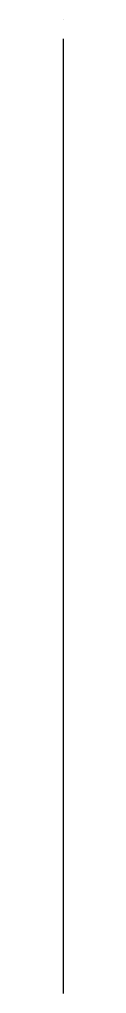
# Model space of a CAD drawing. Header units: millimetres. Extents: x 0 to 0, y 5900 to 11800.
import ezdxf

# ---------------------------------------------------------------- set-up
doc = ezdxf.new("R2010")
doc.units = ezdxf.units.MM
for name, color, linetype in [('3', 7, 'Continuous'), ('7', 7, 'Continuous'), ('8', 7, 'Continuous')]:
    doc.layers.add(name, color=color, linetype=linetype)

msp = doc.modelspace()

# ---------------------------------------------------------------- linework, layer by layer
at = {"layer": '3', "color": 91}
msp.add_polyline3d([(0, 11682.5, 7055), (0, 5900, 7055)], dxfattribs=at)
at = {"layer": '7', "color": 6}
for points in [[(0, 11800, 7200), (0, 11800, 0)], [(0, 5900, 0), (0, 5900, 7200)]]:
    msp.add_polyline3d(points, dxfattribs=at)
at = {"layer": '8', "color": 253}
for points in [[(0, 11800, -500), (0, 11800, 0)], [(0, 5900, -500), (0, 5900, 0)]]:
    msp.add_polyline3d(points, dxfattribs=at)

doc.saveas('drawing.dxf')
